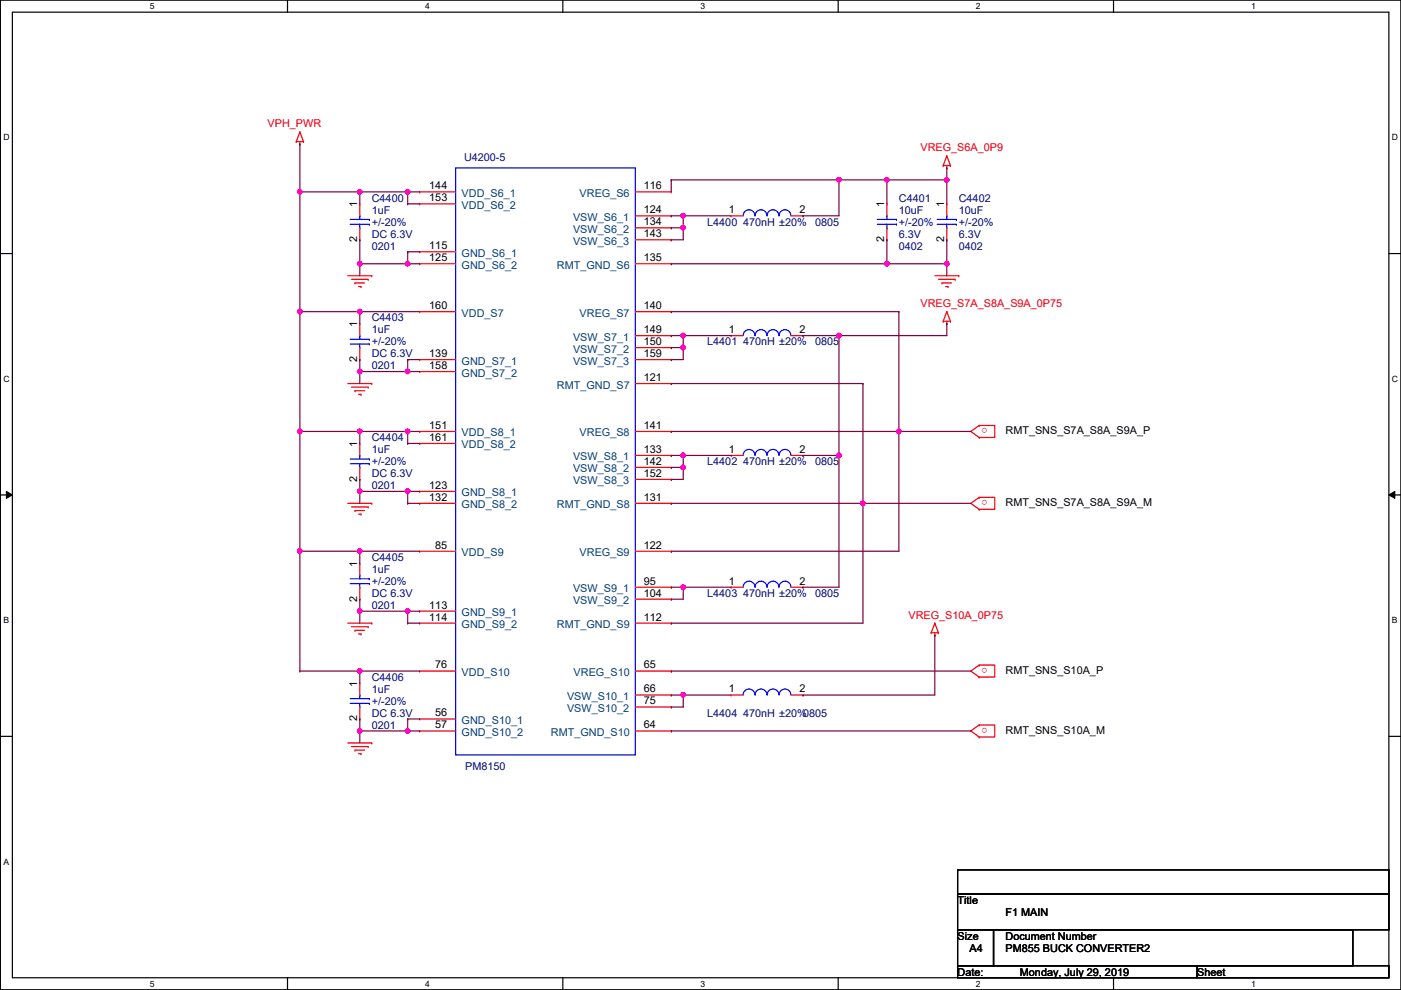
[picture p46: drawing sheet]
<svg xmlns="http://www.w3.org/2000/svg" width="297mm" height="210mm" viewBox="0 0 297 210" stroke-linecap="round" stroke-linejoin="round" font-family="sans-serif">
<defs><g id="words">
<g font-size="2.3" fill="#f00">
<text x="56.7" y="27">VPH_PWR</text>
<text x="195.2" y="32.1">VREG_S6A_0P9</text>
<text x="195.2" y="65.1">VREG_S7A_S8A_S9A_0P75</text>
<text x="209.4" y="90.8" transform="rotate(180 209.4 90.8)">o</text>
<text x="209.4" y="106.1" transform="rotate(180 209.4 106.1)">o</text>
<text x="192.6" y="131.1">VREG_S10A_0P75</text>
<text x="209.4" y="141.6" transform="rotate(180 209.4 141.6)">o</text>
<text x="209.4" y="154.3" transform="rotate(180 209.4 154.3)">o</text>
</g>
<g font-size="2.3" fill="#00007f">
<text x="98.4" y="34.1">U4200-5</text>
<text x="78.8" y="42.8">C4400</text>
<text x="78.8" y="45.3">1uF</text>
<text x="78.8" y="47.8">+/-20%</text>
<text x="149.9" y="47.8">L4400 470nH ±20%</text>
<text x="172.8" y="47.8">0805</text>
<text x="190.6" y="42.8">C4401</text>
<text x="190.6" y="45.3">10uF</text>
<text x="190.6" y="47.8">+/-20%</text>
<text x="203.3" y="42.8">C4402</text>
<text x="203.3" y="45.3">10uF</text>
<text x="203.3" y="47.8">+/-20%</text>
<text x="78.8" y="52.9">0201</text>
<text x="78.8" y="50.4">DC 6.3V</text>
<text x="190.6" y="52.9">0402</text>
<text x="190.6" y="50.4">6.3V</text>
<text x="203.3" y="52.9">0402</text>
<text x="203.3" y="50.4">6.3V</text>
<text x="78.8" y="68.2">C4403</text>
<text x="78.8" y="70.7">1uF</text>
<text x="78.8" y="75.8">DC 6.3V</text>
<text x="78.8" y="73.2">+/-20%</text>
<text x="149.9" y="73.2">L4401 470nH ±20%</text>
<text x="172.8" y="73.2">0805</text>
<text x="78.8" y="78.3">0201</text>
<text x="78.8" y="93.6">C4404</text>
<text x="78.8" y="96.1">1uF</text>
<text x="78.8" y="101.2">DC 6.3V</text>
<text x="78.8" y="98.6">+/-20%</text>
<text x="149.9" y="98.6">L4402 470nH ±20%</text>
<text x="172.8" y="98.6">0805</text>
<text x="78.8" y="103.7">0201</text>
<text x="78.8" y="119">C4405</text>
<text x="78.8" y="121.5">1uF</text>
<text x="78.8" y="124">+/-20%</text>
<text x="78.8" y="129.1">0201</text>
<text x="78.8" y="126.6">DC 6.3V</text>
<text x="149.9" y="126.6">L4403 470nH ±20%</text>
<text x="172.8" y="126.6">0805</text>
<text x="78.8" y="144.4">C4406</text>
<text x="78.8" y="146.9">1uF</text>
<text x="78.8" y="149.4">+/-20%</text>
<text x="78.8" y="154.5">0201</text>
<text x="78.8" y="152">DC 6.3V</text>
<text x="149.9" y="152">L4404 470nH ±20%0805</text>
<text x="98.6" y="163.2">PM8150</text>
</g>
<g font-size="2.3">
<text x="91" y="40.1">144</text>
<text x="136.5" y="40.1">116</text>
<text x="75.7" y="44" transform="rotate(-90 75.7 44)">1</text>
<text x="91" y="42.7">153</text>
<text x="136.5" y="45.2">124</text>
<text x="136.5" y="47.8">134</text>
<text x="154.5" y="45.2">1</text>
<text x="169.5" y="45.2">2</text>
<text x="187.5" y="44" transform="rotate(-90 187.5 44)">1</text>
<text x="200.2" y="44" transform="rotate(-90 200.2 44)">1</text>
<text x="75.7" y="51.4" transform="rotate(-90 75.7 51.4)">2</text>
<text x="91" y="52.8">115</text>
<text x="136.5" y="50.3">143</text>
<text x="187.5" y="51.4" transform="rotate(-90 187.5 51.4)">2</text>
<text x="200.2" y="51.4" transform="rotate(-90 200.2 51.4)">2</text>
<text x="91" y="55.4">125</text>
<text x="136.5" y="55.4">135</text>
<text x="91" y="65.5">160</text>
<text x="136.5" y="65.5">140</text>
<text x="75.7" y="69.4" transform="rotate(-90 75.7 69.4)">1</text>
<text x="136.5" y="70.6">149</text>
<text x="154.5" y="70.6">1</text>
<text x="169.5" y="70.6">2</text>
<text x="75.7" y="76.8" transform="rotate(-90 75.7 76.8)">2</text>
<text x="91" y="75.7">139</text>
<text x="136.5" y="73.2">150</text>
<text x="136.5" y="75.7">159</text>
<text x="91" y="78.2">158</text>
<text x="136.5" y="80.8">121</text>
<text x="75.7" y="94.8" transform="rotate(-90 75.7 94.8)">1</text>
<text x="91" y="90.9">151</text>
<text x="91" y="93.5">161</text>
<text x="136.5" y="90.9">141</text>
<text x="213.2" y="92">RMT_SNS_S7A_S8A_S9A_P</text>
<text x="136.5" y="96">133</text>
<text x="136.5" y="98.6">142</text>
<text x="136.5" y="101.1">152</text>
<text x="154.5" y="96">1</text>
<text x="169.5" y="96">2</text>
<text x="75.7" y="102.2" transform="rotate(-90 75.7 102.2)">2</text>
<text x="91" y="103.6">123</text>
<text x="91" y="106.2">132</text>
<text x="136.5" y="106.2">131</text>
<text x="213.2" y="107.3">RMT_SNS_S7A_S8A_S9A_M</text>
<text x="92.3" y="116.3">85</text>
<text x="136.5" y="116.3">122</text>
<text x="75.7" y="120.2" transform="rotate(-90 75.7 120.2)">1</text>
<text x="136.5" y="124">95</text>
<text x="154.5" y="124">1</text>
<text x="169.5" y="124">2</text>
<text x="75.7" y="127.6" transform="rotate(-90 75.7 127.6)">2</text>
<text x="91" y="129">113</text>
<text x="91" y="131.6">114</text>
<text x="136.5" y="131.6">112</text>
<text x="136.5" y="126.5">104</text>
<text x="92.3" y="141.7">76</text>
<text x="136.5" y="141.7">65</text>
<text x="213.2" y="142.8">RMT_SNS_S10A_P</text>
<text x="75.7" y="145.6" transform="rotate(-90 75.7 145.6)">1</text>
<text x="136.5" y="146.8">66</text>
<text x="136.5" y="149.4">75</text>
<text x="154.5" y="146.8">1</text>
<text x="169.5" y="146.8">2</text>
<text x="75.7" y="153" transform="rotate(-90 75.7 153)">2</text>
<text x="92.3" y="151.9">56</text>
<text x="92.3" y="154.4">57</text>
<text x="136.5" y="154.4">64</text>
<text x="213.2" y="155.5">RMT_SNS_S10A_M</text>
<text x="203" y="191.6">Title</text>
<text x="213.2" y="194.1">F1 MAIN</text>
<text x="203" y="199.2">Size</text>
<text x="205.6" y="201.8">A4</text>
<text x="213.2" y="199.2">Document Number</text>
<text x="213.2" y="201.8">PM855 BUCK CONVERTER2</text>
<text x="203" y="206.8">Date:</text>
<text x="216.2" y="206.8">Monday, July 29, 2019</text>
<text x="253.8" y="206.8">Sheet</text>
</g>
<g font-size="2.3" fill="#00407f">
<text x="97.9" y="41.7">VDD_S6_1</text>
<text x="122.9" y="41.7">VREG_S6</text>
<text x="97.9" y="44.3">VDD_S6_2</text>
<text x="121.5" y="46.8">VSW_S6_1</text>
<text x="121.5" y="49.4">VSW_S6_2</text>
<text x="121.5" y="51.9">VSW_S6_3</text>
<text x="97.9" y="54.4">GND_S6_1</text>
<text x="97.9" y="57">GND_S6_2</text>
<text x="118.1" y="57">RMT_GND_S6</text>
<text x="97.9" y="67.1">VDD_S7</text>
<text x="122.9" y="67.1">VREG_S7</text>
<text x="97.9" y="77.3">GND_S7_1</text>
<text x="121.5" y="72.2">VSW_S7_1</text>
<text x="121.5" y="74.8">VSW_S7_2</text>
<text x="121.5" y="77.3">VSW_S7_3</text>
<text x="97.9" y="79.8">GND_S7_2</text>
<text x="118.1" y="82.4">RMT_GND_S7</text>
<text x="97.9" y="92.5">VDD_S8_1</text>
<text x="97.9" y="95.1">VDD_S8_2</text>
<text x="122.9" y="92.5">VREG_S8</text>
<text x="121.5" y="97.6">VSW_S8_1</text>
<text x="121.5" y="100.2">VSW_S8_2</text>
<text x="97.9" y="105.2">GND_S8_1</text>
<text x="97.9" y="107.8">GND_S8_2</text>
<text x="118.1" y="107.8">RMT_GND_S8</text>
<text x="121.5" y="102.7">VSW_S8_3</text>
<text x="97.9" y="117.9">VDD_S9</text>
<text x="122.9" y="117.9">VREG_S9</text>
<text x="121.5" y="125.6">VSW_S9_1</text>
<text x="97.9" y="130.6">GND_S9_1</text>
<text x="121.5" y="128.1">VSW_S9_2</text>
<text x="97.9" y="133.2">GND_S9_2</text>
<text x="118.1" y="133.2">RMT_GND_S9</text>
<text x="97.9" y="143.3">VDD_S10</text>
<text x="121.6" y="143.3">VREG_S10</text>
<text x="120.2" y="148.4">VSW_S10_1</text>
<text x="97.9" y="153.5">GND_S10_1</text>
<text x="120.2" y="151">VSW_S10_2</text>
<text x="97.9" y="156">GND_S10_2</text>
<text x="116.8" y="156">RMT_GND_S10</text>
</g>
<g font-size="1.8">
<text x="31.8" y="1.9">5</text>
<text x="90.1" y="1.9">4</text>
<text x="148.5" y="1.9">3</text>
<text x="206.9" y="1.9">2</text>
<text x="265.3" y="1.9">1</text>
<text x=".7" y="29.8">D</text>
<text x="295.1" y="29.8">D</text>
<text x=".7" y="80.9">C</text>
<text x="295.1" y="80.9">C</text>
<text x=".7" y="132.1">B</text>
<text x="295.1" y="132.1">B</text>
<text x=".7" y="183.3">A</text>
<text x="31.8" y="209.2">5</text>
<text x="90.1" y="209.2">4</text>
<text x="148.5" y="209.2">3</text>
<text x="206.9" y="209.2">2</text>
<text x="265.3" y="209.2">1</text>
</g>
</g></defs>
<path d="M.1 0h296.9v209.8h-296.9zM2.6 2.6h291.9v204.7h-291.9z" fill="none" stroke="#000" stroke-width=".25"/>
<g fill="#fff">
<path d="M31.8 .3h1v2h-1z"/>
<path d="M31.8 207.6h1v1.9h-1z"/>
</g>
<path d="M61 0v2.6M61 207.3v2.5" fill="none" stroke="#000" stroke-width=".25"/>
<g fill="#fff">
<path d="M90.1 .3h1v2h-1z"/>
<path d="M90.1 207.6h1v1.9h-1z"/>
</g>
<path d="M119.3 0v2.6M119.3 207.3v2.5" fill="none" stroke="#000" stroke-width=".25"/>
<g fill="#fff">
<path d="M148.5 .3h1v2h-1z"/>
<path d="M148.5 207.6h1v1.9h-1z"/>
</g>
<path d="M177.7 0v2.6M177.7 207.3v2.5" fill="none" stroke="#000" stroke-width=".25"/>
<g fill="#fff">
<path d="M206.9 .3h1v2h-1z"/>
<path d="M206.9 207.6h1v1.9h-1z"/>
</g>
<path d="M236.1 0v2.6M236.1 207.3v2.5" fill="none" stroke="#000" stroke-width=".25"/>
<g fill="#fff">
<path d="M265.3 .3h.9v2h-.9z"/>
<path d="M265.3 207.6h.9v1.9h-.9z"/>
<path d="M.7 28.2h1.3v1.9h-1.3z"/>
<path d="M295.1 28.2h1.3v1.9h-1.3z"/>
<path d="M.7 79.3h1.3v2h-1.3z"/>
<path d="M295.1 79.3h1.3v2h-1.3z"/>
</g>
<path d="M.1 53.8h2.5M294.5 53.8h2.5" fill="none" stroke="#000" stroke-width=".25"/>
<g fill="#fff">
<path d="M.7 130.5h1.2v2h-1.2z"/>
<path d="M295.1 130.5h1.2v2h-1.2z"/>
</g>
<path d="M.1 104.9h2.5M294.5 104.9h2.5" fill="none" stroke="#000" stroke-width=".25"/>
<path d="M1.4 104.2l1.2 .7-1.2 .8zM294.5 104.9l1.2-.7v1.5z" fill="#000"/>
<path d="M1.4 104.2l1.2 .7-1.2 .8zM294.5 104.9l1.2-.7v1.5z" fill="none" stroke="#000" stroke-width=".21"/>
<path d="M.7 181.7h1.2v2h-1.2z" fill="#fff"/>
<path d="M.1 156.1h2.5M294.5 156.1h2.5M203 184.4h91.5v5.1h-91.5zM203 189.5h91.5v7.6h-91.5zM203 197.1h7.6v7.7h-7.6zM210.6 197.1h76.2v7.7h-76.2zM203 204.8h50.8v2.5h-50.8zM253.8 204.8h40.7v2.5h-40.7z" fill="none" stroke="#000" stroke-width=".25"/>
<g fill="none" stroke="#f00" stroke-width=".25">
<path d="M62.8 30h.1M62.8 30h1.5M63.6 30.5h.1M63.6 28h.1M63.6 30v.5M63.6 28l.7 2M63.6 28l-.8 2M64.3 30h.1M200 35.1h.1M200 35.1h1.5M200.7 35.6h.1M200.7 33.1h.1"/>
<path d="M200.7 35.1v.5M200.7 33.1l.8 2M200.7 33.1l-.7 2M201.5 35.1h.1M73.7 58.5h5.1M74.5 59.2h3.6M75.3 60h.1M75.3 60h2M76.3 43.2h.1M76.3 50.8h.1M76.3 43.2v2.6M76.3 48.3v2.5"/>
<path d="M78.1 59.2h.1M78.8 58.5h.1M89 40.7h.1M89 43.2h.1M89 53.4h.1M89 55.9h.1M89 40.7h7.6M89 43.2h7.6M89 53.4h7.6M89 55.9h7.6M134.7 45.8h7.6M134.7 40.7h7.6"/>
<path d="M134.7 55.9h7.6M134.7 48.3h7.6M134.7 50.8h7.6M142.3 40.7h.1M142.3 45.8h.1M142.3 48.3h.1M142.3 50.8h.1M142.3 55.9h.1M155 45.8h.1M155 45.8h2.6M167.7 45.8h2.6M170.3 45.8h.1"/>
<path d="M188 43.2h.1M188 50.8h.1M188 43.2v2.6M188 48.3v2.5M198.2 58.5h5.1M199 59.2h3.5M199.7 60h.1M199.7 60h2.1M200.7 43.2h.1M200.7 50.8h.1M200.7 43.2v2.6M200.7 48.3v2.5"/>
<path d="M202.5 59.2h.1M203.3 58.5h.1M76 60.7h.5M76.3 68.6h.1M76.3 76.2h.1M76.3 68.6v2.6M76.3 73.7v2.5M76.5 60.7h.1M89 66.1h.1M89 76.2h.1M89 78.8h.1M89 66.1h7.6"/>
<path d="M89 76.2h7.6M89 78.8h7.6M134.7 71.2h7.6M134.7 66.1h7.6M134.7 76.2h7.6M134.7 73.7h7.6M142.3 66.1h.1M142.3 71.2h.1M142.3 73.7h.1M142.3 76.2h.1M155 71.2h.1M155 71.2h2.6"/>
<path d="M167.7 71.2h2.6M170.3 71.2h.1M200 68.1h.1M200 68.1h1.5M200.5 60.7h.5M200.7 68.6h.1M200.7 66.1h.1M200.7 68.1v.5M200.7 66.1l.8 2M200.7 66.1l-.7 2M201 60.7h.1M201.5 68.1h.1"/>
<path d="M73.7 81.3h5.1M74.5 82.1h3.6M75.3 82.8h.1M75.3 82.8h2M76 83.6h.5M76.3 94h.1M76.3 94v2.6M76.3 99.1v2.5M76.5 83.6h.1M78.1 82.1h.1M78.8 81.3h.1M89 91.5h.1"/>
<path d="M89 94h.1M89 91.5h7.6M89 94h7.6M134.7 81.3h7.6M134.7 96.6h7.6M134.7 91.5h7.6M134.7 99.1h7.6M142.3 81.3h.1M142.3 91.5h.1M142.3 96.6h.1M142.3 99.1h.1M155 96.6h.1"/>
<path d="M155 96.6h2.6M167.7 96.6h2.6M170.3 96.6h.1M207.6 92.8h.1M207.6 90.2h.1M207.6 90.2h3.3v2.6h-3.3M207.6 90.2l-1.8 1.3 1.8 1.3M73.7 106.7h5.1M74.5 107.5h3.6M75.3 108.2h.1M75.3 108.2h2M76 109h.5"/>
<path d="M76.3 101.6h.1M76.3 119.4h.1M76.3 119.4v2.6M76.5 109h.1M78.1 107.5h.1M78.8 106.7h.1M89 104.2h.1M89 106.7h.1M89 116.9h.1M89 106.7h7.6M89 104.2h7.6M89 116.9h7.6"/>
<path d="M134.7 106.7h7.6M134.7 116.9h7.6M134.7 101.6h7.6M142.3 101.6h.1M142.3 106.7h.1M142.3 116.9h.1M207.6 108h.1M207.6 105.5h.1M207.6 105.5h3.3v2.5h-3.3M207.6 105.5l-1.8 1.2 1.8 1.3M73.7 132.1h5.1M74.5 132.9h3.6"/>
<path d="M75.3 133.6h.1M75.3 133.6h2M76 134.4h.5M76.3 127h.1M76.3 124.5v2.5M76.5 134.4h.1M78.1 132.9h.1M78.8 132.1h.1M89 129.6h.1M89 132.1h.1M89 132.1h7.6M89 129.6h7.6"/>
<path d="M134.7 132.1h7.6M134.7 124.5h7.6M134.7 127h7.6M142.3 124.5h.1M142.3 127h.1M142.3 132.1h.1M155 124.5h.1M155 124.5h2.6M167.7 124.5h2.6M170.3 124.5h.1M197.4 134.2h.1M197.4 134.2h1.6"/>
<path d="M198.2 134.7h.1M198.2 132.1h.1M198.2 134.2v.5M198.2 132.1l.8 2.1M198.2 132.1l-.8 2.1M199 134.2h.1M73.7 157.5h5.1M74.5 158.3h3.6M75.3 159h.1M75.3 159h2M76 159.8h.5M76.3 144.8h.1"/>
<path d="M76.3 152.4h.1M76.3 144.8v2.6M76.3 149.9v2.5M76.5 159.8h.1M78.1 158.3h.1M78.8 157.5h.1M89 142.3h.1M89 152.4h.1M89 155h.1M89 142.3h7.6M89 152.4h7.6M89 155h7.6"/>
<path d="M134.7 142.3h7.6M134.7 155h7.6M134.7 147.4h7.6M134.7 149.9h7.6M142.3 142.3h.1M142.3 147.4h.1M142.3 149.9h.1M142.3 155h.1M155 147.4h.1M155 147.4h2.6M167.7 147.4h2.6M170.3 147.4h.1"/>
<path d="M207.6 143.6h.1M207.6 141h.1M207.6 141h3.3v2.6h-3.3M207.6 156.3h.1M207.6 153.7h.1M207.6 153.7h3.3v2.6h-3.3M207.6 141l-1.8 1.3 1.8 1.3M207.6 153.7l-1.8 1.3 1.8 1.3"/>
</g>
<g fill="none" stroke="#00f" stroke-width=".25">
<path d="M96.6 35.6h38.1v124.5h-38.1zM74.2 46.5h4.1M74.2 47.5h4.1M76.3 45.8h.1M76.3 48.3h.1M76.3 45.8v.7M76.3 47.5v.8M78.3 46.5h.1M78.3 47.5h.1M157.6 45.8a1.25 1.25 0 0 1 1.2-1.3 1.25 1.25 0 0 1 1.3 1.3M160.1 45.8a1.25 1.25 0 0 1 1.3-1.3 1.25 1.25 0 0 1 1.2 1.3 1.27 1.27 0 0 1 1.3-1.3 1.27 1.27 0 0 1 1.2 1.3 1.27 1.27 0 0 1 1.3-1.3 1.27 1.27 0 0 1 1.3 1.3M186 46.5h4.1"/>
<path d="M186 47.5h4.1M188 45.8h.1M188 48.3h.1M188 45.8v.7M188 47.5v.8M190.1 46.5h.1M190.1 47.5h.1M198.7 46.5h4.1M198.7 47.5h4.1M200.7 45.8h.1M200.7 48.3h.1M200.7 45.8v.7"/>
<path d="M200.7 47.5v.8M202.8 46.5h.1M202.8 47.5h.1M74.2 71.9h4.1M74.2 72.9h4.1M76.3 71.2h.1M76.3 73.7h.1M76.3 71.2v.7M76.3 72.9v.8M78.3 71.9h.1M78.3 72.9h.1M157.6 71.2a1.25 1.25 0 0 1 1.2-1.3 1.25 1.25 0 0 1 1.3 1.3"/>
<path d="M160.1 71.2a1.25 1.25 0 0 1 1.3-1.3 1.25 1.25 0 0 1 1.2 1.3 1.27 1.27 0 0 1 1.3-1.3 1.27 1.27 0 0 1 1.2 1.3 1.27 1.27 0 0 1 1.3-1.3 1.27 1.27 0 0 1 1.3 1.3M74.2 97.3h4.1M74.2 98.3h4.1M76.3 96.6h.1M76.3 99.1h.1M76.3 96.6v.7M76.3 98.3v.8M78.3 97.3h.1M78.3 98.3h.1M157.6 96.6a1.25 1.25 0 0 1 1.2-1.3 1.25 1.25 0 0 1 1.3 1.3M160.1 96.6a1.25 1.25 0 0 1 1.3-1.3 1.25 1.25 0 0 1 1.2 1.3 1.27 1.27 0 0 1 1.3-1.3 1.27 1.27 0 0 1 1.2 1.3 1.27 1.27 0 0 1 1.3-1.3 1.27 1.27 0 0 1 1.3 1.3M74.2 122.7h4.1"/>
<path d="M74.2 123.7h4.1M76.3 122h.1M76.3 124.5h.1M76.3 122v.7M76.3 123.7v.8M78.3 122.7h.1M78.3 123.7h.1M157.6 124.5a1.25 1.25 0 0 1 1.2-1.3 1.25 1.25 0 0 1 1.3 1.3M160.1 124.5a1.25 1.25 0 0 1 1.3-1.3 1.25 1.25 0 0 1 1.2 1.3 1.27 1.27 0 0 1 1.3-1.3 1.27 1.27 0 0 1 1.2 1.3 1.27 1.27 0 0 1 1.3-1.3 1.27 1.27 0 0 1 1.3 1.3M74.2 148.1h4.1M74.2 149.1h4.1M76.3 147.4h.1"/>
<path d="M76.3 149.9h.1M76.3 147.4v.7M76.3 149.1v.8M78.3 148.1h.1M78.3 149.1h.1M157.6 147.4a1.25 1.25 0 0 1 1.2-1.3 1.25 1.25 0 0 1 1.3 1.3M160.1 147.4a1.25 1.25 0 0 1 1.3-1.3 1.25 1.25 0 0 1 1.2 1.3 1.27 1.27 0 0 1 1.3-1.3 1.27 1.27 0 0 1 1.2 1.3 1.27 1.27 0 0 1 1.3-1.3 1.27 1.27 0 0 1 1.3 1.3"/>
</g>
<path d="M63.6 30.5h.1M63.6 30.5v10.2M63.6 40.7h.1M63.6 40.7h25.4M76.3 40.7h.1M76.3 40.7v2.5M86.4 43.2h.1M86.4 40.7h.1M86.4 43.2h2.6M86.4 40.7v2.5" fill="none" stroke="#7f0040" stroke-width=".25"/>
<circle cx="86.4" cy="40.7" r=".49" fill="#f0f"/>
<circle cx="86.4" cy="40.7" r=".49" fill="none" stroke="#f0f" stroke-width=".25"/>
<circle cx="76.3" cy="40.7" r=".49" fill="#f0f"/>
<circle cx="76.3" cy="40.7" r=".49" fill="none" stroke="#f0f" stroke-width=".25"/>
<path d="M76.3 50.8h.1M76.3 50.8v5.1" fill="none" stroke="#7f0040" stroke-width=".25"/>
<circle cx="76.3" cy="55.9" r=".49" fill="#f0f"/>
<circle cx="76.3" cy="55.9" r=".49" fill="none" stroke="#f0f" stroke-width=".25"/>
<path d="M86.4 55.9h.1M86.4 53.4h.1M86.4 55.9h2.6M86.4 53.4v2.5" fill="none" stroke="#7f0040" stroke-width=".25"/>
<circle cx="86.4" cy="55.9" r=".49" fill="#f0f"/>
<circle cx="86.4" cy="55.9" r=".49" fill="none" stroke="#f0f" stroke-width=".25"/>
<path d="M76.3 55.9h.1M76.3 55.9v2.6M76.3 55.9h10.1M86.4 53.4h.1M86.4 53.4h2.6M63.6 66.1h.1M63.6 66.1h25.4M76.3 66.1h.1M76.3 66.1v2.5" fill="none" stroke="#7f0040" stroke-width=".25"/>
<circle cx="76.3" cy="66.1" r=".49" fill="#f0f"/>
<circle cx="76.3" cy="66.1" r=".49" fill="none" stroke="#f0f" stroke-width=".25"/>
<path d="M76.3 76.2h.1M76.3 78.8h.1M76.3 76.2v5.1M76.3 78.8h10.1" fill="none" stroke="#7f0040" stroke-width=".25"/>
<circle cx="86.4" cy="78.8" r=".49" fill="#f0f"/>
<circle cx="86.4" cy="78.8" r=".49" fill="none" stroke="#f0f" stroke-width=".25"/>
<circle cx="76.3" cy="78.8" r=".49" fill="#f0f"/>
<circle cx="76.3" cy="78.8" r=".49" fill="none" stroke="#f0f" stroke-width=".25"/>
<path d="M86.4 78.8h.1M86.4 76.2h.1M86.4 78.8h2.6M86.4 76.2v2.6M86.4 76.2h2.6M63.6 91.5h.1M63.6 91.5h22.8M76.3 91.5h.1" fill="none" stroke="#7f0040" stroke-width=".25"/>
<circle cx="86.4" cy="91.5" r=".49" fill="#f0f"/>
<circle cx="86.4" cy="91.5" r=".49" fill="none" stroke="#f0f" stroke-width=".25"/>
<circle cx="76.3" cy="91.5" r=".49" fill="#f0f"/>
<circle cx="76.3" cy="91.5" r=".49" fill="none" stroke="#f0f" stroke-width=".25"/>
<path d="M76.3 91.5h.1M76.3 91.5v2.5M76.3 101.6h.1M76.3 104.2h.1M76.3 101.6v5.1M76.3 104.2h12.7M86.4 104.2h.1M86.4 106.7h.1M86.4 104.2v2.5M86.4 106.7h2.6" fill="none" stroke="#7f0040" stroke-width=".25"/>
<circle cx="86.4" cy="104.2" r=".49" fill="#f0f"/>
<circle cx="86.4" cy="104.2" r=".49" fill="none" stroke="#f0f" stroke-width=".25"/>
<circle cx="76.3" cy="104.2" r=".49" fill="#f0f"/>
<circle cx="76.3" cy="104.2" r=".49" fill="none" stroke="#f0f" stroke-width=".25"/>
<path d="M86.4 94h.1M86.4 91.5h.1M86.4 94h2.6M86.4 91.5v2.5M86.4 91.5h2.6M63.6 116.9h.1M63.6 116.9h25.4M76.3 116.9h.1M76.3 116.9v2.5" fill="none" stroke="#7f0040" stroke-width=".25"/>
<circle cx="76.3" cy="116.9" r=".49" fill="#f0f"/>
<circle cx="76.3" cy="116.9" r=".49" fill="none" stroke="#f0f" stroke-width=".25"/>
<path d="M76.3 127h.1M76.3 129.6h.1M76.3 127v5.1M76.3 129.6h10.1" fill="none" stroke="#7f0040" stroke-width=".25"/>
<circle cx="86.4" cy="129.6" r=".49" fill="#f0f"/>
<circle cx="86.4" cy="129.6" r=".49" fill="none" stroke="#f0f" stroke-width=".25"/>
<circle cx="76.3" cy="129.6" r=".49" fill="#f0f"/>
<circle cx="76.3" cy="129.6" r=".49" fill="none" stroke="#f0f" stroke-width=".25"/>
<path d="M63.6 142.3h.1M63.6 142.3h25.4M76.3 142.3h.1M76.3 142.3v2.5" fill="none" stroke="#7f0040" stroke-width=".25"/>
<circle cx="76.3" cy="142.3" r=".49" fill="#f0f"/>
<circle cx="76.3" cy="142.3" r=".49" fill="none" stroke="#f0f" stroke-width=".25"/>
<path d="M76.3 152.4h.1M76.3 155h.1M76.3 152.4v5.1M76.3 155h10.1" fill="none" stroke="#7f0040" stroke-width=".25"/>
<circle cx="86.4" cy="155" r=".49" fill="#f0f"/>
<circle cx="86.4" cy="155" r=".49" fill="none" stroke="#f0f" stroke-width=".25"/>
<circle cx="76.3" cy="155" r=".49" fill="#f0f"/>
<circle cx="76.3" cy="155" r=".49" fill="none" stroke="#f0f" stroke-width=".25"/>
<g fill="none" stroke="#7f0040" stroke-width=".25">
<path d="M63.6 66.1h.1M63.6 66.1v50.8M63.6 91.5h.1M86.4 132.1h.1M86.4 129.6h.1M86.4 129.6v2.5M86.4 132.1h2.6M86.4 129.6h2.6M86.4 152.4h.1M86.4 155h.1M86.4 152.4h2.6M86.4 152.4v2.6"/>
<path d="M86.4 155h2.6"/>
</g>
<circle cx="63.6" cy="116.9" r=".49" fill="#f0f"/>
<circle cx="63.6" cy="116.9" r=".49" fill="none" stroke="#f0f" stroke-width=".25"/>
<circle cx="63.6" cy="91.5" r=".49" fill="#f0f"/>
<circle cx="63.6" cy="91.5" r=".49" fill="none" stroke="#f0f" stroke-width=".25"/>
<path d="M63.6 40.7h.1M63.6 40.7v25.4M63.6 116.9h.1M63.6 116.9v25.4" fill="none" stroke="#7f0040" stroke-width=".25"/>
<circle cx="63.6" cy="66.1" r=".49" fill="#f0f"/>
<circle cx="63.6" cy="66.1" r=".49" fill="none" stroke="#f0f" stroke-width=".25"/>
<circle cx="63.6" cy="40.7" r=".49" fill="#f0f"/>
<circle cx="63.6" cy="40.7" r=".49" fill="none" stroke="#f0f" stroke-width=".25"/>
<path d="M142.3 45.8h.1M142.3 48.3h.1M142.3 50.8h.1M142.3 45.8h2.6M142.3 48.3h2.6M144.9 48.3h.1M144.9 45.8h.1M144.9 45.8v5h-2.6M170.3 45.8h.1M170.3 45.8h7.6" fill="none" stroke="#7f0040" stroke-width=".25"/>
<circle cx="144.8" cy="48.3" r=".49" fill="#f0f"/>
<circle cx="144.8" cy="48.3" r=".49" fill="none" stroke="#f0f" stroke-width=".25"/>
<path d="M144.9 45.8h.1M144.9 45.8h10.1" fill="none" stroke="#7f0040" stroke-width=".25"/>
<circle cx="144.8" cy="45.7" r=".49" fill="#f0f"/>
<circle cx="144.8" cy="45.7" r=".49" fill="none" stroke="#f0f" stroke-width=".25"/>
<path d="M142.3 38.1h.1M142.3 38.1h35.6" fill="none" stroke="#7f0040" stroke-width=".25"/>
<circle cx="177.9" cy="38.1" r=".49" fill="#f0f"/>
<circle cx="177.9" cy="38.1" r=".49" fill="none" stroke="#f0f" stroke-width=".25"/>
<path d="M177.9 38.1h.1M177.9 38.1v7.7M142.3 55.9h.1M142.3 55.9h45.7" fill="none" stroke="#7f0040" stroke-width=".25"/>
<circle cx="188" cy="55.9" r=".49" fill="#f0f"/>
<circle cx="188" cy="55.9" r=".49" fill="none" stroke="#f0f" stroke-width=".25"/>
<path d="M177.9 38.1h.1M177.9 38.1h10.1M200.7 35.6h.1M200.7 35.6v2.5" fill="none" stroke="#7f0040" stroke-width=".25"/>
<circle cx="188" cy="38.1" r=".49" fill="#f0f"/>
<circle cx="188" cy="38.1" r=".49" fill="none" stroke="#f0f" stroke-width=".25"/>
<path d="M188 38.1h.1M188 38.1v5.1M188 38.1h12.7" fill="none" stroke="#7f0040" stroke-width=".25"/>
<circle cx="200.7" cy="38.1" r=".49" fill="#f0f"/>
<circle cx="200.7" cy="38.1" r=".49" fill="none" stroke="#f0f" stroke-width=".25"/>
<path d="M142.3 38.1h.1M142.3 38.1v2.6M200.7 38.1h.1M200.7 38.1v5.1M188 50.8h.1M188 55.9h.1M188 50.8v5.1M188 55.9h12.7M200.7 55.9h.1M200.7 50.8h.1M200.7 50.8v7.7" fill="none" stroke="#7f0040" stroke-width=".25"/>
<circle cx="200.7" cy="55.9" r=".49" fill="#f0f"/>
<circle cx="200.7" cy="55.9" r=".49" fill="none" stroke="#f0f" stroke-width=".25"/>
<path d="M142.3 71.2h.1M142.3 73.7h.1M142.3 76.2h.1M142.3 71.2h2.6M142.3 73.7h2.6M144.9 73.7h.1M144.9 71.2h.1M144.9 71.2v5h-2.6" fill="none" stroke="#7f0040" stroke-width=".25"/>
<circle cx="144.8" cy="73.7" r=".49" fill="#f0f"/>
<circle cx="144.8" cy="73.7" r=".49" fill="none" stroke="#f0f" stroke-width=".25"/>
<path d="M144.9 71.2h.1M144.9 71.2h10.1" fill="none" stroke="#7f0040" stroke-width=".25"/>
<circle cx="144.8" cy="71.1" r=".49" fill="#f0f"/>
<circle cx="144.8" cy="71.1" r=".49" fill="none" stroke="#f0f" stroke-width=".25"/>
<path d="M142.3 96.6h.1M142.3 99.1h.1M142.3 96.6h2.6M142.3 99.1h2.6" fill="none" stroke="#7f0040" stroke-width=".25"/>
<circle cx="144.8" cy="99.1" r=".49" fill="#f0f"/>
<circle cx="144.8" cy="99.1" r=".49" fill="none" stroke="#f0f" stroke-width=".25"/>
<path d="M144.9 99.1h.1M144.9 96.6h.1M144.9 96.6v5h-2.6M144.9 96.6h10.1M142.3 101.6h.1" fill="none" stroke="#7f0040" stroke-width=".25"/>
<circle cx="144.8" cy="96.5" r=".49" fill="#f0f"/>
<circle cx="144.8" cy="96.5" r=".49" fill="none" stroke="#f0f" stroke-width=".25"/>
<path d="M142.3 124.5h.1M142.3 127h.1M142.3 124.5h12.7M144.9 124.5h.1M144.9 124.5v2.5h-2.6" fill="none" stroke="#7f0040" stroke-width=".25"/>
<circle cx="144.8" cy="124.5" r=".49" fill="#f0f"/>
<circle cx="144.8" cy="124.5" r=".49" fill="none" stroke="#f0f" stroke-width=".25"/>
<path d="M170.3 71.2h.1M170.3 71.2h7.6M177.9 71.2h.1M177.9 71.2v53.3h-7.6M170.3 96.6h.1M170.3 96.6h7.6M177.9 96.6h.1M170.3 124.5h.1" fill="none" stroke="#7f0040" stroke-width=".25"/>
<circle cx="177.9" cy="96.5" r=".49" fill="#f0f"/>
<circle cx="177.9" cy="96.5" r=".49" fill="none" stroke="#f0f" stroke-width=".25"/>
<path d="M142.3 66.1h.1M142.3 66.1h48.3M190.6 66.1h.1M190.6 66.1v25.4h-48.3M142.3 91.5h.1M142.3 116.9h.1M142.3 116.9h48.3" fill="none" stroke="#7f0040" stroke-width=".25"/>
<circle cx="190.6" cy="91.5" r=".49" fill="#f0f"/>
<circle cx="190.6" cy="91.5" r=".49" fill="none" stroke="#f0f" stroke-width=".25"/>
<path d="M142.3 81.3h.1M142.3 81.3h40.7M183 81.3h.1M183 81.3v25.4h-40.7M190.6 91.5h.1M190.6 91.5v25.4M142.3 106.7h.1M142.3 132.1h.1M142.3 132.1h40.7" fill="none" stroke="#7f0040" stroke-width=".25"/>
<circle cx="182.9" cy="106.7" r=".49" fill="#f0f"/>
<circle cx="182.9" cy="106.7" r=".49" fill="none" stroke="#f0f" stroke-width=".25"/>
<path d="M177.9 71.2h.1M177.9 71.2h22.8M190.6 91.5h.1M190.6 91.5h15.2M183 106.7h.1M183 106.7v25.4" fill="none" stroke="#7f0040" stroke-width=".25"/>
<circle cx="177.9" cy="71.1" r=".49" fill="#f0f"/>
<circle cx="177.9" cy="71.1" r=".49" fill="none" stroke="#f0f" stroke-width=".25"/>
<path d="M200.7 68.6h.1M200.7 68.6v2.6M183 106.7h.1M183 106.7h22.8M142.3 147.4h.1M142.3 149.9h.1M142.3 147.4h12.7M144.9 147.4h.1M144.9 147.4v2.5h-2.6" fill="none" stroke="#7f0040" stroke-width=".25"/>
<circle cx="144.8" cy="147.3" r=".49" fill="#f0f"/>
<circle cx="144.8" cy="147.3" r=".49" fill="none" stroke="#f0f" stroke-width=".25"/>
<path d="M198.2 134.7h.1M198.2 134.7v12.7h-27.9M142.3 142.3h.1M142.3 155h.1M142.3 142.3h63.5M142.3 155h63.5M170.3 147.4h.1" fill="none" stroke="#7f0040" stroke-width=".25"/>
<circle cx="86.4" cy="40.7" r=".49" fill="#f0f"/>
<circle cx="86.4" cy="40.7" r=".49" fill="none" stroke="#f0f" stroke-width=".25"/>
<circle cx="76.3" cy="40.7" r=".49" fill="#f0f"/>
<circle cx="76.3" cy="40.7" r=".49" fill="none" stroke="#f0f" stroke-width=".25"/>
<circle cx="76.3" cy="55.9" r=".49" fill="#f0f"/>
<circle cx="76.3" cy="55.9" r=".49" fill="none" stroke="#f0f" stroke-width=".25"/>
<circle cx="86.4" cy="55.9" r=".49" fill="#f0f"/>
<circle cx="86.4" cy="55.9" r=".49" fill="none" stroke="#f0f" stroke-width=".25"/>
<circle cx="76.3" cy="66.1" r=".49" fill="#f0f"/>
<circle cx="76.3" cy="66.1" r=".49" fill="none" stroke="#f0f" stroke-width=".25"/>
<circle cx="86.4" cy="78.8" r=".49" fill="#f0f"/>
<circle cx="86.4" cy="78.8" r=".49" fill="none" stroke="#f0f" stroke-width=".25"/>
<circle cx="76.3" cy="78.8" r=".49" fill="#f0f"/>
<circle cx="76.3" cy="78.8" r=".49" fill="none" stroke="#f0f" stroke-width=".25"/>
<circle cx="86.4" cy="91.5" r=".49" fill="#f0f"/>
<circle cx="86.4" cy="91.5" r=".49" fill="none" stroke="#f0f" stroke-width=".25"/>
<circle cx="76.3" cy="91.5" r=".49" fill="#f0f"/>
<circle cx="76.3" cy="91.5" r=".49" fill="none" stroke="#f0f" stroke-width=".25"/>
<circle cx="86.4" cy="104.2" r=".49" fill="#f0f"/>
<circle cx="86.4" cy="104.2" r=".49" fill="none" stroke="#f0f" stroke-width=".25"/>
<circle cx="76.3" cy="104.2" r=".49" fill="#f0f"/>
<circle cx="76.3" cy="104.2" r=".49" fill="none" stroke="#f0f" stroke-width=".25"/>
<circle cx="76.3" cy="116.9" r=".49" fill="#f0f"/>
<circle cx="76.3" cy="116.9" r=".49" fill="none" stroke="#f0f" stroke-width=".25"/>
<circle cx="86.4" cy="129.6" r=".49" fill="#f0f"/>
<circle cx="86.4" cy="129.6" r=".49" fill="none" stroke="#f0f" stroke-width=".25"/>
<circle cx="76.3" cy="129.6" r=".49" fill="#f0f"/>
<circle cx="76.3" cy="129.6" r=".49" fill="none" stroke="#f0f" stroke-width=".25"/>
<circle cx="76.3" cy="142.3" r=".49" fill="#f0f"/>
<circle cx="76.3" cy="142.3" r=".49" fill="none" stroke="#f0f" stroke-width=".25"/>
<circle cx="86.4" cy="155" r=".49" fill="#f0f"/>
<circle cx="86.4" cy="155" r=".49" fill="none" stroke="#f0f" stroke-width=".25"/>
<circle cx="76.3" cy="155" r=".49" fill="#f0f"/>
<circle cx="76.3" cy="155" r=".49" fill="none" stroke="#f0f" stroke-width=".25"/>
<circle cx="63.6" cy="116.9" r=".49" fill="#f0f"/>
<circle cx="63.6" cy="116.9" r=".49" fill="none" stroke="#f0f" stroke-width=".25"/>
<circle cx="63.6" cy="91.5" r=".49" fill="#f0f"/>
<circle cx="63.6" cy="91.5" r=".49" fill="none" stroke="#f0f" stroke-width=".25"/>
<circle cx="63.6" cy="66.1" r=".49" fill="#f0f"/>
<circle cx="63.6" cy="66.1" r=".49" fill="none" stroke="#f0f" stroke-width=".25"/>
<circle cx="63.6" cy="40.7" r=".49" fill="#f0f"/>
<circle cx="63.6" cy="40.7" r=".49" fill="none" stroke="#f0f" stroke-width=".25"/>
<circle cx="144.8" cy="48.3" r=".49" fill="#f0f"/>
<circle cx="144.8" cy="48.3" r=".49" fill="none" stroke="#f0f" stroke-width=".25"/>
<circle cx="144.8" cy="45.7" r=".49" fill="#f0f"/>
<circle cx="144.8" cy="45.7" r=".49" fill="none" stroke="#f0f" stroke-width=".25"/>
<circle cx="177.9" cy="38.1" r=".49" fill="#f0f"/>
<circle cx="177.9" cy="38.1" r=".49" fill="none" stroke="#f0f" stroke-width=".25"/>
<circle cx="188" cy="55.9" r=".49" fill="#f0f"/>
<circle cx="188" cy="55.9" r=".49" fill="none" stroke="#f0f" stroke-width=".25"/>
<circle cx="188" cy="38.1" r=".49" fill="#f0f"/>
<circle cx="188" cy="38.1" r=".49" fill="none" stroke="#f0f" stroke-width=".25"/>
<circle cx="200.7" cy="38.1" r=".49" fill="#f0f"/>
<circle cx="200.7" cy="38.1" r=".49" fill="none" stroke="#f0f" stroke-width=".25"/>
<circle cx="200.7" cy="55.9" r=".49" fill="#f0f"/>
<circle cx="200.7" cy="55.9" r=".49" fill="none" stroke="#f0f" stroke-width=".25"/>
<circle cx="144.8" cy="73.7" r=".49" fill="#f0f"/>
<circle cx="144.8" cy="73.7" r=".49" fill="none" stroke="#f0f" stroke-width=".25"/>
<circle cx="144.8" cy="71.1" r=".49" fill="#f0f"/>
<circle cx="144.8" cy="71.1" r=".49" fill="none" stroke="#f0f" stroke-width=".25"/>
<circle cx="144.8" cy="99.1" r=".49" fill="#f0f"/>
<circle cx="144.8" cy="99.1" r=".49" fill="none" stroke="#f0f" stroke-width=".25"/>
<circle cx="144.8" cy="96.5" r=".49" fill="#f0f"/>
<circle cx="144.8" cy="96.5" r=".49" fill="none" stroke="#f0f" stroke-width=".25"/>
<circle cx="144.8" cy="124.5" r=".49" fill="#f0f"/>
<circle cx="144.8" cy="124.5" r=".49" fill="none" stroke="#f0f" stroke-width=".25"/>
<circle cx="177.9" cy="96.5" r=".49" fill="#f0f"/>
<circle cx="177.9" cy="96.5" r=".49" fill="none" stroke="#f0f" stroke-width=".25"/>
<circle cx="190.6" cy="91.5" r=".49" fill="#f0f"/>
<circle cx="190.6" cy="91.5" r=".49" fill="none" stroke="#f0f" stroke-width=".25"/>
<circle cx="182.9" cy="106.7" r=".49" fill="#f0f"/>
<circle cx="182.9" cy="106.7" r=".49" fill="none" stroke="#f0f" stroke-width=".25"/>
<circle cx="177.9" cy="71.1" r=".49" fill="#f0f"/>
<circle cx="177.9" cy="71.1" r=".49" fill="none" stroke="#f0f" stroke-width=".25"/>
<circle cx="144.8" cy="147.3" r=".49" fill="#f0f"/>
<circle cx="144.8" cy="147.3" r=".49" fill="none" stroke="#f0f" stroke-width=".25"/>
<use href="#words"/>
</svg>
